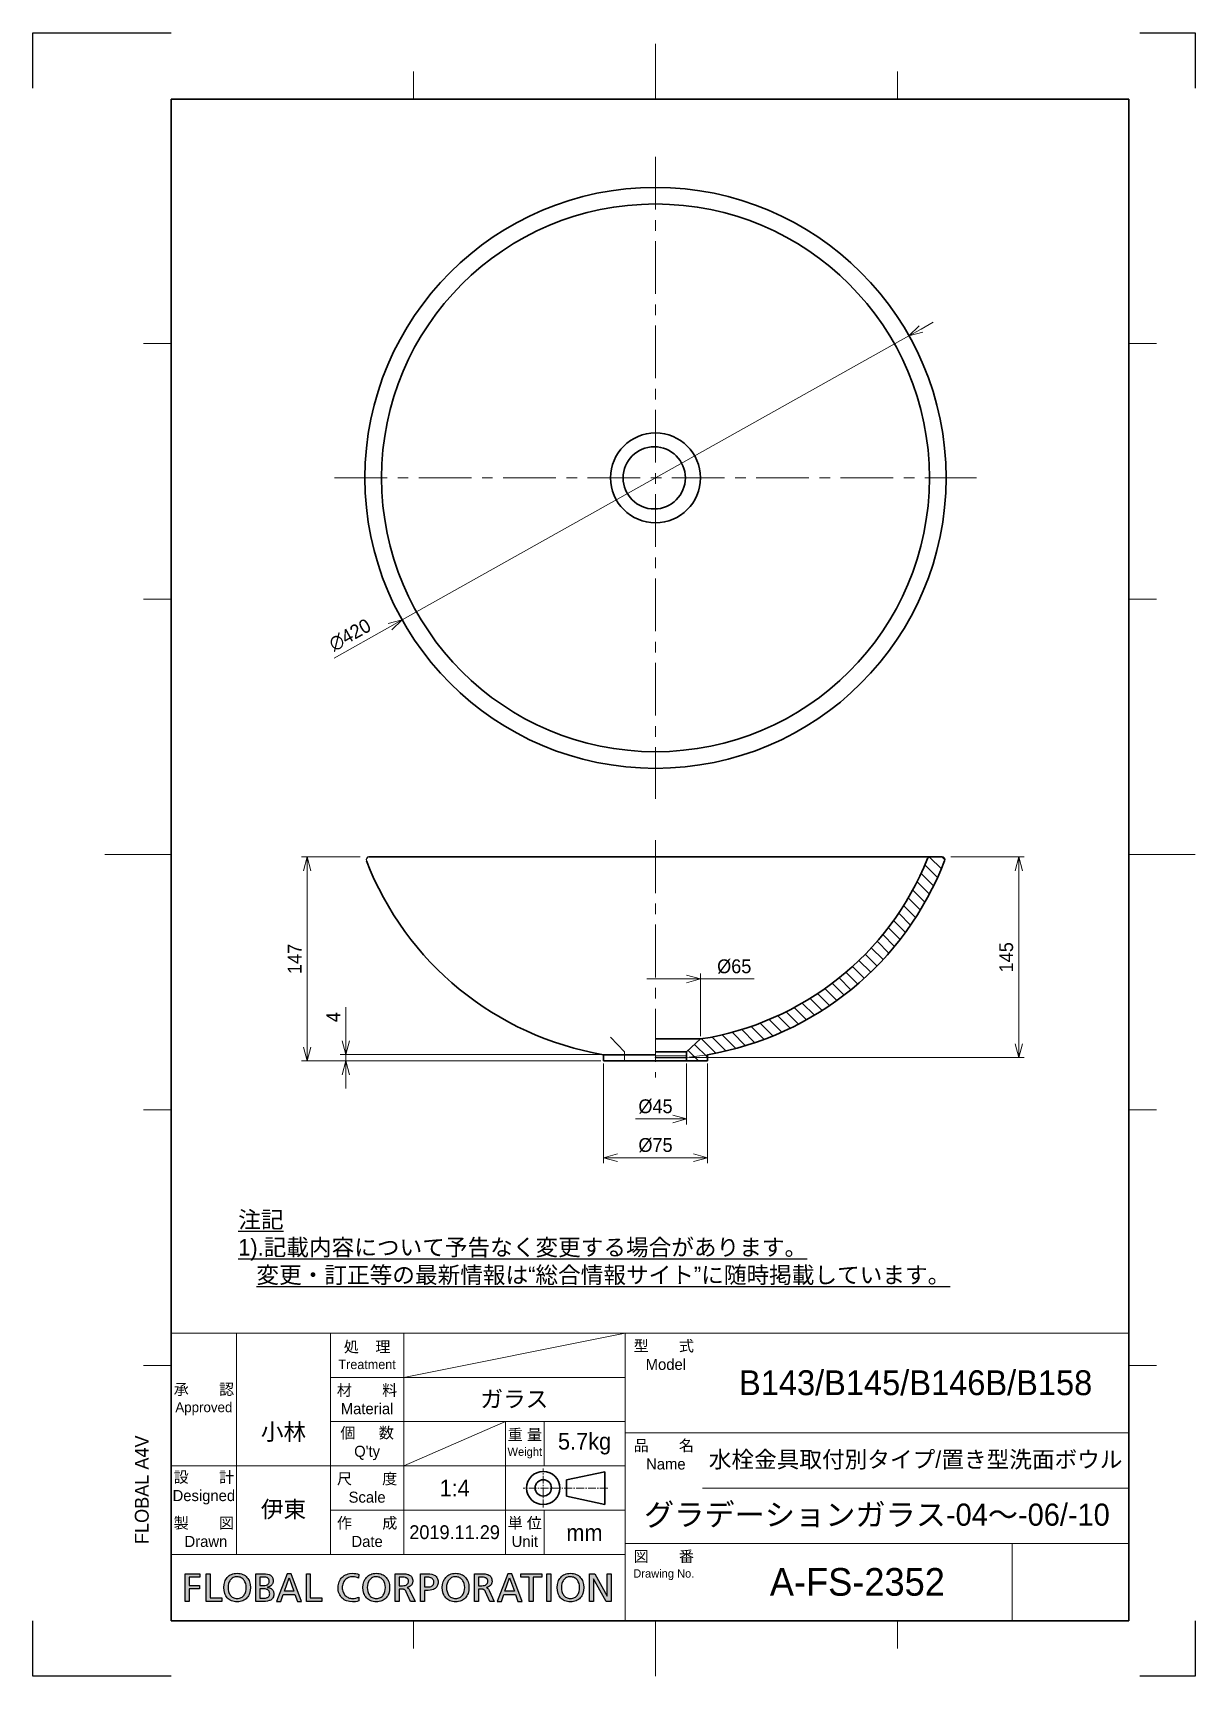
# Model space of a CAD drawing. Extents: x 0 to 840, y 0 to 1188.
import ezdxf

# ---------------------------------------------------------------- set-up
doc = ezdxf.new("R2010")
doc.units = 0
doc.header["$LTSCALE"] = 0.3
doc.linetypes.add('CENTER', pattern=[50.8, 31.75, -6.35, 6.35, -6.35])
doc.linetypes.add('CENTER2', pattern=[28.575, 19.05, -3.175, 3.175, -3.175])
doc.layers.get('0').update_dxf_attribs({"linetype": 'CONTINUOUS'})
doc.layers.get('DEFPOINTS').update_dxf_attribs({"linetype": 'CONTINUOUS'})
for name, color, linetype, lineweight in [('HATCH', 54, 'CONTINUOUS', 9), ('TEXT', 7, 'CONTINUOUS', 25), ('中心線', 4, 'CENTER', 18), ('中心線x.5', 4, 'CENTER2', 18), ('実線', 3, 'CONTINUOUS', 35), ('寸法', 2, 'CONTINUOUS', 18), ('細線', 7, 'CONTINUOUS', 18)]:
    doc.layers.add(name, color=color, linetype=linetype, lineweight=lineweight)
doc.layers.add('HOJO', color=8, linetype='CONTINUOUS', lineweight=13, plot=False)
doc.styles.add('MS Pゴシック', font='')
doc.styles.get("Standard").update_dxf_attribs({"font": 'simplex.shx', "bigfont": 'bigfont.shx'})
doc.styles.get('MS Pゴシック').set_extended_font_data('MS PGothic')
doc.dimstyles.new('MyDim S＝1：4', dxfattribs={"dimtxt": 2.5, "dimasz": 2.5, "dimexe": 1, "dimexo": 0.5, "dimgap": 1, "dimtad": 3, "dimdsep": 46, "dimtxsty": 'MS Pゴシック', "dimblk": 'OPEN30', "dimcen": 0, "dimclrd": 256, "dimclre": 256, "dimclrt": 256, "dimazin": 2, "dimtfac": 1, "dimtmove": 0, "dimatfit": 3, "dimldrblk": 'OPEN30', "dimfxl": 1, "dimlwd": 18, "dimlwe": 18, "dimarcsym": 0})

msp = doc.modelspace()

# ---------------------------------------------------------------- texts
at = {"layer": 'TEXT', "style": 'MS Pゴシック'}
msp.add_text('FLOBAL A4V', height=10, rotation=90, dxfattribs=at).set_placement((83.701, 95.495))
at = {"layer": 'TEXT'}
for s, insert, char_height, width, attachment_point in [('{\\fMS PMincho|b0|i0|c128|p18;\\L注記\\P1).記載内容について予告なく変更する場合があります。\\P   変更・訂正等の最新情報は“総合情報サイト”に随時掲載しています。}', (148.463, 309.354), 12, 533.62051, 4), ('{\\fMS UI Gothic|b0|i0|c128|p50;処    理\\P\\H0.85x;Treatment}', (241.556, 232), 8, 52.88785, 5), ('{\\fMS UI Gothic|b0|i0|c128|p2;型\u3000\u3000式\\P\\fMS UI Gothic|b0|i0|c128|p50; Model}', (456, 232), 8, 56, 5), ('{\\fMS PMincho|b0|i0|c128|p18;B143/B145/B146B/B158}', (638, 212), 18, 308, 5), ('{\\fMS UI Gothic|b0|i0|c128|p50;承\u3000\u3000認\\P\\H0.9x;Approved}', (123.58, 200), 8, 47.16, 5), ('{\\fMS UI Gothic|b0|i0|c128|p2;材\u3000\u3000料Material}', (241.556, 200), 8, 52.88785, 5), ('{\\fMS PMincho|b0|i0|c128|p18;ガラス}', (348, 200), 12, 159.1428, 5), ('{\\fMS PMincho|b0|i0|c128|p18;小林}', (181.136, 176), 12, 67.95215, 5), ("{\\fMS UI Gothic|b0|i0|c128|p2;個  \u3000数Q'ty}", (241.556, 168), 8, 52.88785, 5), ('{\\fMS UI Gothic|b0|i0|c128|p50;重 量\\P\\H0.7502x;Weight}', (355.531, 168), 7.998, 27.84, 5), ('{\\fMS PMincho|b0|i0|c128|p18;5.7kg}', (398.726, 168), 12, 58.54857, 5), ('{\\fMS UI Gothic|b0|i0|c128|p2;品\u3000\u3000名\\P\\fMS UI Gothic|b0|i0|c128|p50; Name}', (456, 160), 8, 56, 5), ('{\\fMS PMincho|b0|i0|c128|p18;水栓金具取付別タイプ/置き型洗面ボウル}', (638, 156), 12, 308, 5), ('{\\fMS UI Gothic|b0|i0|c128|p2;設\u3000\u3000計\\PDesigned}', (123.58, 136), 8, 47.16, 5), ('{\\fMS UI Gothic|b0|i0|c128|p50;尺\u3000\u3000度Scale}', (241.556, 136), 8, 52.88785, 5), ('{\\fMS PMincho|b0|i0|c128|p18;1:4}', (304.806, 136), 12, 73.61143, 5), ('{\\fMS PMincho|b0|i0|c128|p18;伊東}', (181.136, 120), 12, 67.95215, 5), ('{\\fMS PMincho|b0|i0|c128|p18;グラデーションガラス-04～-06/-10}', (610, 116), 16, 364, 5), ('{\\fMS UI Gothic|b0|i0|c128|p2;製\u3000\u3000図\\P Drawn}', (123.58, 104), 8, 47.16, 5), ('{\\fMS UI Gothic|b0|i0|c128|p2;作\u3000\u3000成Date}', (241.556, 104), 8, 52.88785, 5), ('{\\fMS PMincho|b0|i0|c128|p18;2019.11.29}', (304.806, 104), 10, 73.61143, 5), ('{\\fMS UI Gothic|b0|i0|c128|p50;単 位\\H1x;Unit}', (355.531, 104), 7.998, 27.84, 5), ('{\\fMS PMincho|b0|i0|c128|p18;mm}', (398.629, 103.715), 12, 58.7416, 5), ('{\\fMS UI Gothic|b0|i0|c128|p50;図\u3000\u3000番\\P\\H0.75x;Drawing No.}', (456, 80), 8, 56, 5), ('{\\fMS PMincho|b0|i0|c128|p18;A-FS-2352}', (595.891, 68), 20, 223.78181, 5)]:
    msp.add_mtext(s, dxfattribs=dict(at, insert=insert, char_height=char_height, width=width, attachment_point=attachment_point))

# ---------------------------------------------------------------- blocks, each defined once
blk = doc.blocks.new('FLOBAL CORPORATIOM')
at = {"layer": 'TEXT'}
h = blk.add_hatch(color=256, dxfattribs=at)
h.paths.add_polyline_path([(16.86, 1.72), (16.79, 1.86), (16.7, 1.99), (16.6, 2.1), (16.48, 2.19), (16.35, 2.27), (16.21, 2.34), (16.06, 2.39), (15.73, 2.46), (15.01, 2.5), (13.79, 2.5), (13.79, -2.5), (14.5, -2.5), (14.5, -0.28), (14.93, -0.28), (15.19, -0.29), (15.3, -0.31), (15.36, -0.32), (15.41, -0.34), (15.46, -0.37), (15.51, -0.4), (15.55, -0.44), (15.6, -0.48), (15.69, -0.61), (15.77, -0.77), (16.54, -2.5), (17.35, -2.5), (16.41, -0.51), (16.3, -0.31), (16.25, -0.24), (16.19, -0.17), (16.13, -0.12), (16.07, -0.08), (15.92, -0.01), (15.92, 0.01), (16.13, 0.06), (16.33, 0.14), (16.5, 0.25), (16.65, 0.39), (16.72, 0.46), (16.78, 0.54), (16.83, 0.63), (16.87, 0.73), (16.91, 0.82), (16.93, 0.93), (16.95, 1.03), (16.95, 1.15), (16.94, 1.36), (16.91, 1.55)])
h.paths.add_polyline_path([(14.5, 1.87), (15.19, 1.87), (15.42, 1.86), (15.62, 1.82), (15.71, 1.79), (15.8, 1.76), (15.87, 1.72), (15.94, 1.67), (16, 1.62), (16.05, 1.56), (16.09, 1.5), (16.13, 1.44), (16.16, 1.37), (16.18, 1.29), (16.19, 1.21), (16.19, 1.13), (16.19, 1.04), (16.17, 0.96), (16.15, 0.88), (16.12, 0.81), (16.08, 0.74), (16.03, 0.67), (15.97, 0.61), (15.91, 0.56), (15.83, 0.51), (15.75, 0.47), (15.57, 0.41), (15.35, 0.36), (15.11, 0.35), (14.5, 0.35)], flags=16)
h.paths.add_polyline_path([(-37.77, -0.22), (-35.91, -0.22), (-35.91, 0.41), (-37.77, 0.41), (-37.77, 1.87), (-35.83, 1.87), (-35.83, 2.5), (-38.48, 2.5), (-38.48, -2.5), (-37.77, -2.5)])
h.paths.add_polyline_path([(-34.69, -2.5), (-31.88, -2.5), (-31.88, -1.87), (-33.97, -1.87), (-33.97, 2.5), (-34.69, 2.5)])
h.paths.add_polyline_path([(-30.34, 2.28), (-30.53, 2.16), (-30.71, 2.01), (-30.88, 1.85), (-31.02, 1.67), (-31.15, 1.47), (-31.26, 1.26), (-31.35, 1.03), (-31.47, 0.54), (-31.51, 0), (-31.47, -0.55), (-31.35, -1.04), (-31.26, -1.27), (-31.15, -1.49), (-31.03, -1.68), (-30.88, -1.86), (-30.72, -2.02), (-30.54, -2.17), (-30.34, -2.29), (-30.12, -2.4), (-29.89, -2.48), (-29.65, -2.54), (-29.38, -2.57), (-29.1, -2.59), (-28.83, -2.57), (-28.56, -2.54), (-28.32, -2.48), (-28.09, -2.4), (-27.87, -2.29), (-27.67, -2.17), (-27.49, -2.02), (-27.33, -1.86), (-27.18, -1.68), (-27.06, -1.49), (-26.95, -1.27), (-26.86, -1.04), (-26.74, -0.55), (-26.7, 0), (-26.74, 0.54), (-26.86, 1.03), (-26.95, 1.26), (-27.06, 1.47), (-27.19, 1.67), (-27.33, 1.85), (-27.5, 2.01), (-27.68, 2.16), (-27.87, 2.28), (-28.09, 2.39), (-28.32, 2.47), (-28.57, 2.54), (-28.83, 2.57), (-29.1, 2.59), (-29.38, 2.57), (-29.64, 2.54), (-29.89, 2.47), (-30.12, 2.39)])
h.paths.add_polyline_path([(-29.83, 1.8), (-29.67, 1.86), (-29.49, 1.92), (-29.31, 1.95), (-29.1, 1.96), (-28.9, 1.94), (-28.72, 1.91), (-28.54, 1.86), (-28.38, 1.79), (-28.23, 1.7), (-28.1, 1.6), (-27.98, 1.49), (-27.87, 1.36), (-27.77, 1.22), (-27.69, 1.06), (-27.56, 0.73), (-27.48, 0.38), (-27.46, 0), (-27.48, -0.37), (-27.55, -0.73), (-27.67, -1.06), (-27.75, -1.21), (-27.85, -1.35), (-27.96, -1.48), (-28.08, -1.6), (-28.21, -1.7), (-28.36, -1.79), (-28.52, -1.86), (-28.7, -1.91), (-28.9, -1.94), (-29.1, -1.96), (-29.31, -1.94), (-29.51, -1.91), (-29.69, -1.86), (-29.85, -1.79), (-30, -1.7), (-30.13, -1.6), (-30.25, -1.48), (-30.36, -1.35), (-30.45, -1.21), (-30.54, -1.06), (-30.66, -0.73), (-30.73, -0.37), (-30.75, 0), (-30.73, 0.38), (-30.65, 0.74), (-30.52, 1.07), (-30.44, 1.22), (-30.34, 1.36), (-30.23, 1.49), (-30.11, 1.61), (-29.98, 1.71)], flags=16)
h.paths.add_polyline_path([(-25.71, -2.5), (-24.38, -2.5), (-24.01, -2.49), (-23.65, -2.44), (-23.33, -2.36), (-23.18, -2.31), (-23.04, -2.24), (-22.92, -2.16), (-22.81, -2.06), (-22.71, -1.95), (-22.63, -1.83), (-22.56, -1.69), (-22.51, -1.53), (-22.48, -1.36), (-22.47, -1.17), (-22.48, -1.04), (-22.5, -0.92), (-22.52, -0.8), (-22.56, -0.69), (-22.61, -0.59), (-22.66, -0.49), (-22.73, -0.41), (-22.8, -0.32), (-22.88, -0.25), (-22.97, -0.19), (-23.06, -0.13), (-23.17, -0.08), (-23.39, 0), (-23.63, 0.04), (-23.63, 0.05), (-23.41, 0.12), (-23.21, 0.21), (-23.03, 0.31), (-22.95, 0.38), (-22.88, 0.45), (-22.82, 0.52), (-22.76, 0.6), (-22.71, 0.69), (-22.68, 0.79), (-22.64, 0.89), (-22.62, 1), (-22.6, 1.24), (-22.61, 1.41), (-22.64, 1.56), (-22.68, 1.7), (-22.73, 1.83), (-22.8, 1.94), (-22.88, 2.04), (-22.98, 2.14), (-23.09, 2.22), (-23.21, 2.29), (-23.35, 2.34), (-23.65, 2.43), (-23.98, 2.48), (-24.36, 2.5), (-25.71, 2.5)])
h.paths.add_polyline_path([(-25, 1.91), (-24.24, 1.91), (-24.08, 1.9), (-23.92, 1.88), (-23.77, 1.83), (-23.69, 1.8), (-23.63, 1.76), (-23.56, 1.72), (-23.5, 1.66), (-23.45, 1.6), (-23.4, 1.53), (-23.37, 1.46), (-23.34, 1.37), (-23.32, 1.27), (-23.32, 1.17), (-23.33, 1.04), (-23.35, 0.92), (-23.38, 0.82), (-23.42, 0.73), (-23.48, 0.65), (-23.54, 0.59), (-23.62, 0.53), (-23.7, 0.49), (-23.79, 0.45), (-23.89, 0.42), (-24.11, 0.39), (-24.6, 0.37), (-25, 0.37)], flags=16)
h.paths.add_polyline_path([(-25, -0.22), (-24.53, -0.22), (-24.07, -0.25), (-23.85, -0.3), (-23.75, -0.33), (-23.65, -0.37), (-23.56, -0.42), (-23.48, -0.48), (-23.41, -0.56), (-23.35, -0.64), (-23.3, -0.73), (-23.26, -0.84), (-23.24, -0.97), (-23.23, -1.1), (-23.24, -1.22), (-23.26, -1.33), (-23.29, -1.43), (-23.33, -1.51), (-23.39, -1.59), (-23.45, -1.66), (-23.52, -1.71), (-23.6, -1.76), (-23.69, -1.8), (-23.79, -1.83), (-23.99, -1.88), (-24.46, -1.91), (-25, -1.91)], flags=16)
h.paths.add_polyline_path([(-21.97, -2.5), (-21.22, -2.5), (-20.78, -1.24), (-18.67, -1.24), (-18.23, -2.5), (-17.45, -2.5), (-19.32, 2.5), (-20.08, 2.5)])
h.paths.add_polyline_path([(-19.72, 1.78), (-18.88, -0.65), (-20.57, -0.65)], flags=16)
h.paths.add_polyline_path([(-15.89, 2.5), (-16.6, 2.5), (-16.6, -2.5), (-13.8, -2.5), (-13.8, -1.87), (-15.89, -1.87)])
h.paths.add_polyline_path([(-9.04, 2.47), (-9.29, 2.39), (-9.52, 2.29), (-9.74, 2.17), (-9.94, 2.03), (-10.13, 1.87), (-10.29, 1.69), (-10.44, 1.5), (-10.57, 1.29), (-10.68, 1.07), (-10.76, 0.83), (-10.82, 0.57), (-10.86, 0.3), (-10.87, 0.02), (-10.86, -0.27), (-10.83, -0.55), (-10.77, -0.81), (-10.69, -1.06), (-10.58, -1.29), (-10.46, -1.5), (-10.31, -1.7), (-10.15, -1.88), (-9.97, -2.04), (-9.77, -2.18), (-9.55, -2.3), (-9.32, -2.4), (-9.07, -2.48), (-8.81, -2.54), (-8.24, -2.59), (-7.7, -2.56), (-7.4, -2.5), (-7.1, -2.41), (-7.14, -1.71), (-7.25, -1.77), (-7.37, -1.81), (-7.65, -1.89), (-7.95, -1.94), (-8.23, -1.96), (-8.42, -1.95), (-8.61, -1.92), (-8.79, -1.88), (-8.96, -1.82), (-9.13, -1.74), (-9.28, -1.65), (-9.43, -1.54), (-9.56, -1.42), (-9.68, -1.28), (-9.79, -1.14), (-9.89, -0.97), (-9.97, -0.8), (-10.03, -0.62), (-10.08, -0.42), (-10.11, -0.22), (-10.12, 0), (-10.11, 0.21), (-10.08, 0.41), (-10.04, 0.6), (-9.98, 0.78), (-9.9, 0.95), (-9.81, 1.11), (-9.71, 1.26), (-9.59, 1.4), (-9.46, 1.52), (-9.31, 1.63), (-9.15, 1.73), (-8.98, 1.81), (-8.8, 1.87), (-8.61, 1.92), (-8.41, 1.95), (-8.2, 1.96, -0.133027), (-7.16, 1.68), (-7.11, 2.37, 0.10488), (-8.23, 2.59), (-8.78, 2.53)])
h.paths.add_polyline_path([(-5.39, 2.16), (-5.57, 2.01), (-5.73, 1.85), (-5.88, 1.67), (-6.01, 1.47), (-6.11, 1.26), (-6.2, 1.03), (-6.33, 0.54), (-6.37, 0), (-6.33, -0.55), (-6.2, -1.04), (-6.12, -1.27), (-6.01, -1.49), (-5.88, -1.68), (-5.74, -1.86), (-5.57, -2.02), (-5.39, -2.17), (-5.19, -2.29), (-4.98, -2.4), (-4.75, -2.48), (-4.5, -2.54), (-4.24, -2.57), (-3.96, -2.59), (-3.68, -2.57), (-3.42, -2.54), (-3.17, -2.48), (-2.94, -2.4), (-2.73, -2.29), (-2.53, -2.17), (-2.35, -2.02), (-2.18, -1.86), (-2.04, -1.68), (-1.91, -1.49), (-1.8, -1.27), (-1.71, -1.04), (-1.59, -0.55), (-1.55, 0), (-1.59, 0.54), (-1.71, 1.03), (-1.8, 1.26), (-1.91, 1.47), (-2.04, 1.67), (-2.19, 1.85), (-2.35, 2.01), (-2.53, 2.16), (-2.73, 2.28), (-2.94, 2.39), (-3.17, 2.47), (-3.42, 2.54), (-3.68, 2.57), (-3.96, 2.59), (-4.24, 2.57), (-4.5, 2.54), (-4.75, 2.47), (-4.98, 2.39), (-5.19, 2.28)])
h.paths.add_polyline_path([(-4.83, 1.71), (-4.68, 1.8), (-4.52, 1.86), (-4.35, 1.92), (-4.16, 1.95), (-3.96, 1.96), (-3.76, 1.94), (-3.57, 1.91), (-3.4, 1.86), (-3.24, 1.79), (-3.09, 1.7), (-2.95, 1.6), (-2.83, 1.49), (-2.72, 1.36), (-2.63, 1.22), (-2.54, 1.06), (-2.41, 0.73), (-2.34, 0.38), (-2.31, 0), (-2.34, -0.37), (-2.41, -0.73), (-2.53, -1.06), (-2.61, -1.21), (-2.7, -1.35), (-2.81, -1.48), (-2.93, -1.6), (-3.07, -1.7), (-3.22, -1.79), (-3.38, -1.86), (-3.56, -1.91), (-3.75, -1.94), (-3.96, -1.96), (-4.17, -1.94), (-4.36, -1.91), (-4.54, -1.86), (-4.7, -1.79), (-4.85, -1.7), (-4.99, -1.6), (-5.11, -1.48), (-5.22, -1.35), (-5.31, -1.21), (-5.39, -1.06), (-5.51, -0.73), (-5.58, -0.37), (-5.61, 0), (-5.58, 0.38), (-5.5, 0.74), (-5.38, 1.07), (-5.29, 1.22), (-5.2, 1.36), (-5.09, 1.49), (-4.97, 1.61)], flags=16)
h.paths.add_polyline_path([(-0.54, -2.5), (0.17, -2.5), (0.17, -0.28), (0.6, -0.28), (0.86, -0.29), (0.98, -0.31), (1.03, -0.32), (1.08, -0.34), (1.13, -0.37), (1.18, -0.4), (1.23, -0.44), (1.27, -0.48), (1.36, -0.61), (1.44, -0.77), (2.21, -2.5), (3.03, -2.5), (2.08, -0.51), (1.97, -0.31), (1.92, -0.24), (1.86, -0.17), (1.81, -0.12), (1.74, -0.08), (1.59, -0.01), (1.59, 0.01), (1.8, 0.06), (2, 0.14), (2.17, 0.25), (2.33, 0.39), (2.39, 0.46), (2.45, 0.54), (2.5, 0.63), (2.54, 0.73), (2.58, 0.82), (2.6, 0.93), (2.62, 1.03), (2.62, 1.15), (2.61, 1.36), (2.58, 1.55), (2.53, 1.72), (2.46, 1.86), (2.37, 1.99), (2.27, 2.1), (2.15, 2.19), (2.02, 2.27), (1.88, 2.34), (1.73, 2.39), (1.4, 2.46), (0.68, 2.5), (-0.54, 2.5)])
h.paths.add_polyline_path([(0.17, 1.87), (0.86, 1.87), (1.09, 1.86), (1.3, 1.82), (1.39, 1.79), (1.47, 1.76), (1.54, 1.72), (1.61, 1.67), (1.67, 1.62), (1.72, 1.56), (1.76, 1.5), (1.8, 1.44), (1.83, 1.37), (1.85, 1.29), (1.86, 1.21), (1.86, 1.13), (1.86, 1.04), (1.85, 0.96), (1.82, 0.88), (1.79, 0.81), (1.75, 0.74), (1.7, 0.67), (1.64, 0.61), (1.58, 0.56), (1.51, 0.51), (1.42, 0.47), (1.24, 0.41), (1.02, 0.36), (0.78, 0.35), (0.17, 0.35)], flags=16)
h.paths.add_polyline_path([(4.01, -2.5), (4.73, -2.5), (4.73, -0.5), (5.43, -0.5), (5.77, -0.48), (6.09, -0.42), (6.39, -0.32), (6.53, -0.25), (6.66, -0.17), (6.77, -0.07), (6.88, 0.04), (6.97, 0.16), (7.05, 0.3), (7.12, 0.45), (7.16, 0.62), (7.19, 0.8), (7.2, 1), (7.19, 1.21), (7.16, 1.39), (7.12, 1.56), (7.05, 1.72), (6.97, 1.85), (6.88, 1.98), (6.77, 2.08), (6.65, 2.18), (6.51, 2.26), (6.37, 2.33), (6.05, 2.43), (5.7, 2.48), (5.32, 2.5), (4.01, 2.5)])
h.paths.add_polyline_path([(4.73, 1.87), (5.34, 1.87), (5.51, 1.86), (5.7, 1.82), (5.88, 1.76), (6.06, 1.68), (6.14, 1.62), (6.21, 1.56), (6.28, 1.49), (6.33, 1.41), (6.38, 1.32), (6.41, 1.23), (6.43, 1.12), (6.44, 1.01), (6.44, 0.89), (6.42, 0.78), (6.39, 0.68), (6.35, 0.59), (6.3, 0.51), (6.24, 0.44), (6.18, 0.38), (6.11, 0.32), (6.03, 0.27), (5.95, 0.23), (5.78, 0.17), (5.61, 0.14), (5.44, 0.13), (4.73, 0.13)], flags=16)
h.paths.add_polyline_path([(8.94, 2.16), (8.76, 2.01), (8.59, 1.85), (8.45, 1.67), (8.32, 1.47), (8.21, 1.26), (8.12, 1.03), (8, 0.54), (7.96, 0), (8, -0.55), (8.12, -1.04), (8.21, -1.27), (8.32, -1.49), (8.45, -1.68), (8.59, -1.86), (8.76, -2.02), (8.94, -2.17), (9.13, -2.29), (9.35, -2.4), (9.58, -2.48), (9.83, -2.54), (10.09, -2.57), (10.37, -2.59), (10.65, -2.57), (10.91, -2.54), (11.16, -2.48), (11.39, -2.4), (11.6, -2.29), (11.8, -2.17), (11.98, -2.02), (12.14, -1.86), (12.29, -1.68), (12.42, -1.49), (12.52, -1.27), (12.61, -1.04), (12.73, -0.55), (12.77, 0), (12.73, 0.54), (12.61, 1.03), (12.52, 1.26), (12.41, 1.47), (12.29, 1.67), (12.14, 1.85), (11.98, 2.01), (11.8, 2.16), (11.6, 2.28), (11.38, 2.39), (11.15, 2.47), (10.91, 2.54), (10.65, 2.57), (10.37, 2.59), (10.09, 2.57), (9.83, 2.54), (9.58, 2.47), (9.35, 2.39), (9.14, 2.28)])
h.paths.add_polyline_path([(9.36, 1.61), (9.5, 1.71), (9.65, 1.8), (9.81, 1.86), (9.98, 1.92), (10.17, 1.95), (10.37, 1.96), (10.57, 1.94), (10.76, 1.91), (10.93, 1.86), (11.09, 1.79), (11.24, 1.7), (11.37, 1.6), (11.5, 1.49), (11.61, 1.36), (11.7, 1.22), (11.79, 1.06), (11.91, 0.73), (11.99, 0.38), (12.02, 0), (11.99, -0.37), (11.92, -0.73), (11.8, -1.06), (11.72, -1.21), (11.62, -1.35), (11.52, -1.48), (11.4, -1.6), (11.26, -1.7), (11.11, -1.79), (10.95, -1.86), (10.77, -1.91), (10.58, -1.94), (10.37, -1.96), (10.16, -1.94), (9.97, -1.91), (9.79, -1.86), (9.62, -1.79), (9.47, -1.7), (9.34, -1.6), (9.22, -1.48), (9.11, -1.35), (9.02, -1.21), (8.94, -1.06), (8.82, -0.73), (8.74, -0.37), (8.72, 0), (8.75, 0.38), (8.82, 0.74), (8.95, 1.07), (9.03, 1.22), (9.13, 1.36), (9.24, 1.49)], flags=16)
h.paths.add_polyline_path([(17.88, -2.5), (18.63, -2.5), (19.07, -1.24), (21.18, -1.24), (21.62, -2.5), (22.4, -2.5), (20.53, 2.5), (19.78, 2.5)])
h.paths.add_polyline_path([(20.13, 1.78), (20.98, -0.65), (19.28, -0.65)], flags=16)
h.paths.add_polyline_path([(23.68, 1.87), (23.68, -2.5), (24.4, -2.5), (24.4, 1.87), (25.95, 1.87), (25.95, 2.5), (22.13, 2.5), (22.13, 1.87)])
h.paths.add_polyline_path([(27.56, 2.5), (26.85, 2.5), (26.85, -2.5), (27.56, -2.5)])
h.paths.add_polyline_path([(32.55, 2.16), (32.35, 2.28), (32.14, 2.39), (31.91, 2.47), (31.66, 2.54), (31.4, 2.57), (31.12, 2.59), (30.84, 2.57), (30.58, 2.54), (30.33, 2.47), (30.1, 2.39), (29.89, 2.28), (29.69, 2.16), (29.51, 2.01), (29.35, 1.85), (29.2, 1.67), (29.07, 1.47), (28.97, 1.26), (28.88, 1.03), (28.75, 0.54), (28.71, 0), (28.75, -0.55), (28.88, -1.04), (28.96, -1.27), (29.07, -1.49), (29.2, -1.68), (29.34, -1.86), (29.51, -2.02), (29.69, -2.17), (29.89, -2.29), (30.1, -2.4), (30.33, -2.48), (30.58, -2.54), (30.84, -2.57), (31.12, -2.59), (31.4, -2.57), (31.66, -2.54), (31.91, -2.48), (32.14, -2.4), (32.35, -2.29), (32.55, -2.17), (32.73, -2.02), (32.9, -1.86), (33.04, -1.68), (33.17, -1.49), (33.28, -1.27), (33.37, -1.04), (33.49, -0.55), (33.53, 0), (33.49, 0.54), (33.36, 1.03), (33.27, 1.26), (33.17, 1.47), (33.04, 1.67), (32.89, 1.85), (32.73, 2.01)])
h.paths.add_polyline_path([(32.13, 1.6), (32.25, 1.49), (32.36, 1.36), (32.45, 1.22), (32.54, 1.06), (32.67, 0.73), (32.74, 0.38), (32.77, 0), (32.74, -0.37), (32.67, -0.73), (32.55, -1.06), (32.47, -1.21), (32.38, -1.35), (32.27, -1.48), (32.15, -1.6), (32.01, -1.7), (31.86, -1.79), (31.7, -1.86), (31.52, -1.91), (31.33, -1.94), (31.12, -1.96), (30.91, -1.94), (30.72, -1.91), (30.54, -1.86), (30.38, -1.79), (30.23, -1.7), (30.09, -1.6), (29.97, -1.48), (29.86, -1.35), (29.77, -1.21), (29.69, -1.06), (29.57, -0.73), (29.5, -0.37), (29.47, 0), (29.5, 0.38), (29.58, 0.74), (29.7, 1.07), (29.79, 1.22), (29.88, 1.36), (29.99, 1.49), (30.11, 1.61), (30.25, 1.71), (30.4, 1.8), (30.56, 1.86), (30.73, 1.92), (30.92, 1.95), (31.12, 1.96), (31.32, 1.94), (31.51, 1.91), (31.68, 1.86), (31.84, 1.79), (31.99, 1.7)], flags=16)
h.paths.add_polyline_path([(34.57, 2.5), (34.57, -2.5), (35.29, -2.5), (35.29, 1.61), (35.3, 1.61), (37.57, -2.5), (38.48, -2.5), (38.48, 2.5), (37.77, 2.5), (37.77, -1.53), (37.75, -1.53), (35.55, 2.5)])
for points in [[(-38.48, 2.5), (-35.83, 2.5), (-35.83, 1.87), (-37.77, 1.87), (-37.77, 0.41), (-35.91, 0.41), (-35.91, -0.22), (-37.77, -0.22), (-37.77, -2.5), (-38.48, -2.5), (-38.48, 2.5)], [(-34.69, 2.5), (-33.97, 2.5), (-33.97, -1.87), (-31.88, -1.87), (-31.88, -2.5), (-34.69, -2.5), (-34.69, 2.5)], [(-29.1, 2.59), (-28.83, 2.57), (-28.57, 2.54), (-28.32, 2.47), (-28.09, 2.39), (-27.87, 2.28), (-27.68, 2.16), (-27.5, 2.01), (-27.33, 1.85), (-27.19, 1.67), (-27.06, 1.47), (-26.95, 1.26), (-26.86, 1.03), (-26.74, 0.54), (-26.7, 0), (-26.74, -0.55), (-26.86, -1.04), (-26.95, -1.27), (-27.06, -1.49), (-27.18, -1.68), (-27.33, -1.86), (-27.49, -2.02), (-27.67, -2.17), (-27.87, -2.29), (-28.09, -2.4), (-28.32, -2.48), (-28.56, -2.54), (-28.83, -2.57), (-29.1, -2.59), (-29.38, -2.57), (-29.65, -2.54), (-29.89, -2.48), (-30.12, -2.4), (-30.34, -2.29), (-30.54, -2.17), (-30.72, -2.02), (-30.88, -1.86), (-31.03, -1.68), (-31.15, -1.49), (-31.26, -1.27), (-31.35, -1.04), (-31.47, -0.55), (-31.51, 0), (-31.47, 0.54), (-31.35, 1.03), (-31.26, 1.26), (-31.15, 1.47), (-31.02, 1.67), (-30.88, 1.85), (-30.71, 2.01), (-30.53, 2.16), (-30.34, 2.28), (-30.12, 2.39), (-29.89, 2.47), (-29.64, 2.54), (-29.38, 2.57), (-29.1, 2.59)], [(-29.1, -1.96), (-28.9, -1.94), (-28.7, -1.91), (-28.52, -1.86), (-28.36, -1.79), (-28.21, -1.7), (-28.08, -1.6), (-27.96, -1.48), (-27.85, -1.35), (-27.75, -1.21), (-27.67, -1.06), (-27.55, -0.73), (-27.48, -0.37), (-27.46, 0), (-27.48, 0.38), (-27.56, 0.73), (-27.69, 1.06), (-27.77, 1.22), (-27.87, 1.36), (-27.98, 1.49), (-28.1, 1.6), (-28.23, 1.7), (-28.38, 1.79), (-28.54, 1.86), (-28.72, 1.91), (-28.9, 1.94), (-29.1, 1.96), (-29.31, 1.95), (-29.49, 1.92), (-29.67, 1.86), (-29.83, 1.8), (-29.98, 1.71), (-30.11, 1.61), (-30.23, 1.49), (-30.34, 1.36), (-30.44, 1.22), (-30.52, 1.07), (-30.65, 0.74), (-30.73, 0.38), (-30.75, 0), (-30.73, -0.37), (-30.66, -0.73), (-30.54, -1.06), (-30.45, -1.21), (-30.36, -1.35), (-30.25, -1.48), (-30.13, -1.6), (-30, -1.7), (-29.85, -1.79), (-29.69, -1.86), (-29.51, -1.91), (-29.31, -1.94), (-29.1, -1.96)], [(-25.71, 2.5), (-24.36, 2.5), (-23.98, 2.48), (-23.65, 2.43), (-23.35, 2.34), (-23.21, 2.29), (-23.09, 2.22), (-22.98, 2.14), (-22.88, 2.04), (-22.8, 1.94), (-22.73, 1.83), (-22.68, 1.7), (-22.64, 1.56), (-22.61, 1.41), (-22.6, 1.24), (-22.62, 1), (-22.64, 0.89), (-22.68, 0.79), (-22.71, 0.69), (-22.76, 0.6), (-22.82, 0.52), (-22.88, 0.45), (-22.95, 0.38), (-23.03, 0.31), (-23.21, 0.21), (-23.41, 0.12), (-23.63, 0.05), (-23.63, 0.04), (-23.39, 0), (-23.17, -0.08), (-23.06, -0.13), (-22.97, -0.19), (-22.88, -0.25), (-22.8, -0.32), (-22.73, -0.41), (-22.66, -0.49), (-22.61, -0.59), (-22.56, -0.69), (-22.52, -0.8), (-22.5, -0.92), (-22.48, -1.04), (-22.47, -1.17), (-22.48, -1.36), (-22.51, -1.53), (-22.56, -1.69), (-22.63, -1.83), (-22.71, -1.95), (-22.81, -2.06), (-22.92, -2.16), (-23.04, -2.24), (-23.18, -2.31), (-23.33, -2.36), (-23.65, -2.44), (-24.01, -2.49), (-24.38, -2.5), (-25.71, -2.5), (-25.71, 2.5)], [(-25, 0.37), (-24.6, 0.37), (-24.11, 0.39), (-23.89, 0.42), (-23.79, 0.45), (-23.7, 0.49), (-23.62, 0.53), (-23.54, 0.59), (-23.48, 0.65), (-23.42, 0.73), (-23.38, 0.82), (-23.35, 0.92), (-23.33, 1.04), (-23.32, 1.17), (-23.32, 1.27), (-23.34, 1.37), (-23.37, 1.46), (-23.4, 1.53), (-23.45, 1.6), (-23.5, 1.66), (-23.56, 1.72), (-23.63, 1.76), (-23.69, 1.8), (-23.77, 1.83), (-23.92, 1.88), (-24.08, 1.9), (-24.24, 1.91), (-25, 1.91), (-25, 0.37)], [(-18.23, -2.5), (-17.45, -2.5), (-19.32, 2.5), (-20.08, 2.5), (-21.97, -2.5), (-21.22, -2.5), (-20.78, -1.24), (-18.67, -1.24), (-18.23, -2.5)], [(-20.57, -0.65), (-19.72, 1.78), (-18.88, -0.65), (-20.57, -0.65)], [(-16.6, 2.5), (-15.89, 2.5), (-15.89, -1.87), (-13.8, -1.87), (-13.8, -2.5), (-16.6, -2.5), (-16.6, 2.5)], [(-3.96, 2.59), (-3.68, 2.57), (-3.42, 2.54), (-3.17, 2.47), (-2.94, 2.39), (-2.73, 2.28), (-2.53, 2.16), (-2.35, 2.01), (-2.19, 1.85), (-2.04, 1.67), (-1.91, 1.47), (-1.8, 1.26), (-1.71, 1.03), (-1.59, 0.54), (-1.55, 0), (-1.59, -0.55), (-1.71, -1.04), (-1.8, -1.27), (-1.91, -1.49), (-2.04, -1.68), (-2.18, -1.86), (-2.35, -2.02), (-2.53, -2.17), (-2.73, -2.29), (-2.94, -2.4), (-3.17, -2.48), (-3.42, -2.54), (-3.68, -2.57), (-3.96, -2.59), (-4.24, -2.57), (-4.5, -2.54), (-4.75, -2.48), (-4.98, -2.4), (-5.19, -2.29), (-5.39, -2.17), (-5.57, -2.02), (-5.74, -1.86), (-5.88, -1.68), (-6.01, -1.49), (-6.12, -1.27), (-6.2, -1.04), (-6.33, -0.55), (-6.37, 0), (-6.33, 0.54), (-6.2, 1.03), (-6.11, 1.26), (-6.01, 1.47), (-5.88, 1.67), (-5.73, 1.85), (-5.57, 2.01), (-5.39, 2.16), (-5.19, 2.28), (-4.98, 2.39), (-4.75, 2.47), (-4.5, 2.54), (-4.24, 2.57), (-3.96, 2.59)], [(-3.96, -1.96), (-3.75, -1.94), (-3.56, -1.91), (-3.38, -1.86), (-3.22, -1.79), (-3.07, -1.7), (-2.93, -1.6), (-2.81, -1.48), (-2.7, -1.35), (-2.61, -1.21), (-2.53, -1.06), (-2.41, -0.73), (-2.34, -0.37), (-2.31, 0), (-2.34, 0.38), (-2.41, 0.73), (-2.54, 1.06), (-2.63, 1.22), (-2.72, 1.36), (-2.83, 1.49), (-2.95, 1.6), (-3.09, 1.7), (-3.24, 1.79), (-3.4, 1.86), (-3.57, 1.91), (-3.76, 1.94), (-3.96, 1.96), (-4.16, 1.95), (-4.35, 1.92), (-4.52, 1.86), (-4.68, 1.8), (-4.83, 1.71), (-4.97, 1.61), (-5.09, 1.49), (-5.2, 1.36), (-5.29, 1.22), (-5.38, 1.07), (-5.5, 0.74), (-5.58, 0.38), (-5.61, 0), (-5.58, -0.37), (-5.51, -0.73), (-5.39, -1.06), (-5.31, -1.21), (-5.22, -1.35), (-5.11, -1.48), (-4.99, -1.6), (-4.85, -1.7), (-4.7, -1.79), (-4.54, -1.86), (-4.36, -1.91), (-4.17, -1.94), (-3.96, -1.96)], [(-0.54, 2.5), (0.68, 2.5), (1.4, 2.46), (1.73, 2.39), (1.88, 2.34), (2.02, 2.27), (2.15, 2.19), (2.27, 2.1), (2.37, 1.99), (2.46, 1.86), (2.53, 1.72), (2.58, 1.55), (2.61, 1.36), (2.62, 1.15), (2.62, 1.03), (2.6, 0.93), (2.58, 0.82), (2.54, 0.73), (2.5, 0.63), (2.45, 0.54), (2.39, 0.46), (2.33, 0.39), (2.17, 0.25), (2, 0.14), (1.8, 0.06), (1.59, 0.01), (1.59, -0.01), (1.74, -0.08), (1.81, -0.12), (1.86, -0.17), (1.92, -0.24), (1.97, -0.31), (2.08, -0.51), (3.03, -2.5), (2.21, -2.5), (1.44, -0.77), (1.36, -0.61), (1.27, -0.48), (1.23, -0.44), (1.18, -0.4), (1.13, -0.37), (1.08, -0.34), (1.03, -0.32), (0.98, -0.31), (0.86, -0.29), (0.6, -0.28), (0.17, -0.28), (0.17, -2.5), (-0.54, -2.5), (-0.54, 2.5)], [(0.17, 0.35), (0.78, 0.35), (1.02, 0.36), (1.24, 0.41), (1.42, 0.47), (1.51, 0.51), (1.58, 0.56), (1.64, 0.61), (1.7, 0.67), (1.75, 0.74), (1.79, 0.81), (1.82, 0.88), (1.85, 0.96), (1.86, 1.04), (1.86, 1.13), (1.86, 1.21), (1.85, 1.29), (1.83, 1.37), (1.8, 1.44), (1.76, 1.5), (1.72, 1.56), (1.67, 1.62), (1.61, 1.67), (1.54, 1.72), (1.47, 1.76), (1.39, 1.79), (1.3, 1.82), (1.09, 1.86), (0.86, 1.87), (0.17, 1.87), (0.17, 0.35)], [(4.01, 2.5), (5.32, 2.5), (5.7, 2.48), (6.05, 2.43), (6.37, 2.33), (6.51, 2.26), (6.65, 2.18), (6.77, 2.08), (6.88, 1.98), (6.97, 1.85), (7.05, 1.72), (7.12, 1.56), (7.16, 1.39), (7.19, 1.21), (7.2, 1), (7.19, 0.8), (7.16, 0.62), (7.12, 0.45), (7.05, 0.3), (6.97, 0.16), (6.88, 0.04), (6.77, -0.07), (6.66, -0.17), (6.53, -0.25), (6.39, -0.32), (6.09, -0.42), (5.77, -0.48), (5.43, -0.5), (4.73, -0.5), (4.73, -2.5), (4.01, -2.5), (4.01, 2.5)], [(4.73, 0.13), (5.44, 0.13), (5.61, 0.14), (5.78, 0.17), (5.95, 0.23), (6.03, 0.27), (6.11, 0.32), (6.18, 0.38), (6.24, 0.44), (6.3, 0.51), (6.35, 0.59), (6.39, 0.68), (6.42, 0.78), (6.44, 0.89), (6.44, 1.01), (6.43, 1.12), (6.41, 1.23), (6.38, 1.32), (6.33, 1.41), (6.28, 1.49), (6.21, 1.56), (6.14, 1.62), (6.06, 1.68), (5.88, 1.76), (5.7, 1.82), (5.51, 1.86), (5.34, 1.87), (4.73, 1.87), (4.73, 0.13)], [(10.37, 2.59), (10.65, 2.57), (10.91, 2.54), (11.15, 2.47), (11.38, 2.39), (11.6, 2.28), (11.8, 2.16), (11.98, 2.01), (12.14, 1.85), (12.29, 1.67), (12.41, 1.47), (12.52, 1.26), (12.61, 1.03), (12.73, 0.54), (12.77, 0), (12.73, -0.55), (12.61, -1.04), (12.52, -1.27), (12.42, -1.49), (12.29, -1.68), (12.14, -1.86), (11.98, -2.02), (11.8, -2.17), (11.6, -2.29), (11.39, -2.4), (11.16, -2.48), (10.91, -2.54), (10.65, -2.57), (10.37, -2.59), (10.09, -2.57), (9.83, -2.54), (9.58, -2.48), (9.35, -2.4), (9.13, -2.29), (8.94, -2.17), (8.76, -2.02), (8.59, -1.86), (8.45, -1.68), (8.32, -1.49), (8.21, -1.27), (8.12, -1.04), (8, -0.55), (7.96, 0), (8, 0.54), (8.12, 1.03), (8.21, 1.26), (8.32, 1.47), (8.45, 1.67), (8.59, 1.85), (8.76, 2.01), (8.94, 2.16), (9.14, 2.28), (9.35, 2.39), (9.58, 2.47), (9.83, 2.54), (10.09, 2.57), (10.37, 2.59)], [(10.37, -1.96), (10.58, -1.94), (10.77, -1.91), (10.95, -1.86), (11.11, -1.79), (11.26, -1.7), (11.4, -1.6), (11.52, -1.48), (11.62, -1.35), (11.72, -1.21), (11.8, -1.06), (11.92, -0.73), (11.99, -0.37), (12.02, 0), (11.99, 0.38), (11.91, 0.73), (11.79, 1.06), (11.7, 1.22), (11.61, 1.36), (11.5, 1.49), (11.37, 1.6), (11.24, 1.7), (11.09, 1.79), (10.93, 1.86), (10.76, 1.91), (10.57, 1.94), (10.37, 1.96), (10.17, 1.95), (9.98, 1.92), (9.81, 1.86), (9.65, 1.8), (9.5, 1.71), (9.36, 1.61), (9.24, 1.49), (9.13, 1.36), (9.03, 1.22), (8.95, 1.07), (8.82, 0.74), (8.75, 0.38), (8.72, 0), (8.74, -0.37), (8.82, -0.73), (8.94, -1.06), (9.02, -1.21), (9.11, -1.35), (9.22, -1.48), (9.34, -1.6), (9.47, -1.7), (9.62, -1.79), (9.79, -1.86), (9.97, -1.91), (10.16, -1.94), (10.37, -1.96)], [(13.79, 2.5), (15.01, 2.5), (15.73, 2.46), (16.06, 2.39), (16.21, 2.34), (16.35, 2.27), (16.48, 2.19), (16.6, 2.1), (16.7, 1.99), (16.79, 1.86), (16.86, 1.72), (16.91, 1.55), (16.94, 1.36), (16.95, 1.15), (16.95, 1.03), (16.93, 0.93), (16.91, 0.82), (16.87, 0.73), (16.83, 0.63), (16.78, 0.54), (16.72, 0.46), (16.65, 0.39), (16.5, 0.25), (16.33, 0.14), (16.13, 0.06), (15.92, 0.01), (15.92, -0.01), (16.07, -0.08), (16.13, -0.12), (16.19, -0.17), (16.25, -0.24), (16.3, -0.31), (16.41, -0.51), (17.35, -2.5), (16.54, -2.5), (15.77, -0.77), (15.69, -0.61), (15.6, -0.48), (15.55, -0.44), (15.51, -0.4), (15.46, -0.37), (15.41, -0.34), (15.36, -0.32), (15.3, -0.31), (15.19, -0.29), (14.93, -0.28), (14.5, -0.28), (14.5, -2.5), (13.79, -2.5), (13.79, 2.5)], [(14.5, 0.35), (15.11, 0.35), (15.35, 0.36), (15.57, 0.41), (15.75, 0.47), (15.83, 0.51), (15.91, 0.56), (15.97, 0.61), (16.03, 0.67), (16.08, 0.74), (16.12, 0.81), (16.15, 0.88), (16.17, 0.96), (16.19, 1.04), (16.19, 1.13), (16.19, 1.21), (16.18, 1.29), (16.16, 1.37), (16.13, 1.44), (16.09, 1.5), (16.05, 1.56), (16, 1.62), (15.94, 1.67), (15.87, 1.72), (15.8, 1.76), (15.71, 1.79), (15.62, 1.82), (15.42, 1.86), (15.19, 1.87), (14.5, 1.87), (14.5, 0.35)], [(21.62, -2.5), (22.4, -2.5), (20.53, 2.5), (19.78, 2.5), (17.88, -2.5), (18.63, -2.5), (19.07, -1.24), (21.18, -1.24), (21.62, -2.5)], [(19.28, -0.65), (20.13, 1.78), (20.98, -0.65), (19.28, -0.65)], [(23.68, 1.87), (22.13, 1.87), (22.13, 2.5), (25.95, 2.5), (25.95, 1.87), (24.4, 1.87), (24.4, -2.5), (23.68, -2.5), (23.68, 1.87)], [(26.85, 2.5), (27.56, 2.5), (27.56, -2.5), (26.85, -2.5), (26.85, 2.5)], [(31.12, 2.59), (31.4, 2.57), (31.66, 2.54), (31.91, 2.47), (32.14, 2.39), (32.35, 2.28), (32.55, 2.16), (32.73, 2.01), (32.89, 1.85), (33.04, 1.67), (33.17, 1.47), (33.27, 1.26), (33.36, 1.03), (33.49, 0.54), (33.53, 0), (33.49, -0.55), (33.37, -1.04), (33.28, -1.27), (33.17, -1.49), (33.04, -1.68), (32.9, -1.86), (32.73, -2.02), (32.55, -2.17), (32.35, -2.29), (32.14, -2.4), (31.91, -2.48), (31.66, -2.54), (31.4, -2.57), (31.12, -2.59), (30.84, -2.57), (30.58, -2.54), (30.33, -2.48), (30.1, -2.4), (29.89, -2.29), (29.69, -2.17), (29.51, -2.02), (29.34, -1.86), (29.2, -1.68), (29.07, -1.49), (28.96, -1.27), (28.88, -1.04), (28.75, -0.55), (28.71, 0), (28.75, 0.54), (28.88, 1.03), (28.97, 1.26), (29.07, 1.47), (29.2, 1.67), (29.35, 1.85), (29.51, 2.01), (29.69, 2.16), (29.89, 2.28), (30.1, 2.39), (30.33, 2.47), (30.58, 2.54), (30.84, 2.57), (31.12, 2.59)], [(31.12, -1.96), (31.33, -1.94), (31.52, -1.91), (31.7, -1.86), (31.86, -1.79), (32.01, -1.7), (32.15, -1.6), (32.27, -1.48), (32.38, -1.35), (32.47, -1.21), (32.55, -1.06), (32.67, -0.73), (32.74, -0.37), (32.77, 0), (32.74, 0.38), (32.67, 0.73), (32.54, 1.06), (32.45, 1.22), (32.36, 1.36), (32.25, 1.49), (32.13, 1.6), (31.99, 1.7), (31.84, 1.79), (31.68, 1.86), (31.51, 1.91), (31.32, 1.94), (31.12, 1.96), (30.92, 1.95), (30.73, 1.92), (30.56, 1.86), (30.4, 1.8), (30.25, 1.71), (30.11, 1.61), (29.99, 1.49), (29.88, 1.36), (29.79, 1.22), (29.7, 1.07), (29.58, 0.74), (29.5, 0.38), (29.47, 0), (29.5, -0.37), (29.57, -0.73), (29.69, -1.06), (29.77, -1.21), (29.86, -1.35), (29.97, -1.48), (30.09, -1.6), (30.23, -1.7), (30.38, -1.79), (30.54, -1.86), (30.72, -1.91), (30.91, -1.94), (31.12, -1.96)], [(34.57, 2.5), (35.55, 2.5), (37.75, -1.53), (37.77, -1.53), (37.77, 2.5), (38.48, 2.5), (38.48, -2.5), (37.57, -2.5), (35.3, 1.61), (35.29, 1.61), (35.29, -2.5), (34.57, -2.5), (34.57, 2.5)], [(-25, -1.91), (-24.46, -1.91), (-23.99, -1.88), (-23.79, -1.83), (-23.69, -1.8), (-23.6, -1.76), (-23.52, -1.71), (-23.45, -1.66), (-23.39, -1.59), (-23.33, -1.51), (-23.29, -1.43), (-23.26, -1.33), (-23.24, -1.22), (-23.23, -1.1), (-23.24, -0.97), (-23.26, -0.84), (-23.3, -0.73), (-23.35, -0.64), (-23.41, -0.56), (-23.48, -0.48), (-23.56, -0.42), (-23.65, -0.37), (-23.75, -0.33), (-23.85, -0.3), (-24.07, -0.25), (-24.53, -0.22), (-25, -0.22), (-25, -1.91)]]:
    blk.add_lwpolyline(points, close=True, dxfattribs=at)
blk.add_lwpolyline([(-7.16, 1.68, 0.133027), (-8.2, 1.96), (-8.41, 1.95), (-8.61, 1.92), (-8.8, 1.87), (-8.98, 1.81), (-9.15, 1.73), (-9.31, 1.63), (-9.46, 1.52), (-9.59, 1.4), (-9.71, 1.26), (-9.81, 1.11), (-9.9, 0.95), (-9.98, 0.78), (-10.04, 0.6), (-10.08, 0.41), (-10.11, 0.21), (-10.12, 0), (-10.11, -0.22), (-10.08, -0.42), (-10.03, -0.62), (-9.97, -0.8), (-9.89, -0.97), (-9.79, -1.14), (-9.68, -1.28), (-9.56, -1.42), (-9.43, -1.54), (-9.28, -1.65), (-9.13, -1.74), (-8.96, -1.82), (-8.79, -1.88), (-8.61, -1.92), (-8.42, -1.95), (-8.23, -1.96), (-7.95, -1.94), (-7.65, -1.89), (-7.37, -1.81), (-7.25, -1.77), (-7.14, -1.71), (-7.1, -2.41), (-7.4, -2.5), (-7.7, -2.56), (-8.24, -2.59), (-8.81, -2.54), (-9.07, -2.48), (-9.32, -2.4), (-9.55, -2.3), (-9.77, -2.18), (-9.97, -2.04), (-10.15, -1.88), (-10.31, -1.7), (-10.46, -1.5), (-10.58, -1.29), (-10.69, -1.06), (-10.77, -0.81), (-10.83, -0.55), (-10.86, -0.27), (-10.87, 0.02), (-10.86, 0.3), (-10.82, 0.57), (-10.76, 0.83), (-10.68, 1.07), (-10.57, 1.29), (-10.44, 1.5), (-10.29, 1.69), (-10.13, 1.87), (-9.94, 2.03), (-9.74, 2.17), (-9.52, 2.29), (-9.29, 2.39), (-9.04, 2.47), (-8.78, 2.53), (-8.23, 2.59, -0.10488), (-7.11, 2.37), (-7.16, 1.68)], format="xyb", close=True, dxfattribs=at)
blk = doc.blocks.new('_OPEN30')
at = {"color": 0, "linetype": 'ByBlock'}
for p, q in [((-1, 0.267949), (0, 0)), ((0, 0), (-1, -0.267949)), ((0, 0), (-1, 0))]:
    blk.add_line(p, q, dxfattribs=at)
blk = doc.blocks.new('*D2')
at = {"layer": 'DEFPOINTS', "color": 0, "transparency": 16777216}
for p in [(412.5, 444.8), (487.5, 444.8), (412.5, 374.8)]:
    blk.add_point(p, dxfattribs=at)
at = {"layer": '寸法', "lineweight": 18, "transparency": 16777216}
for p, q in [((412.5, 442.8), (412.5, 370.8)), ((487.5, 442.8), (487.5, 370.8)), ((477.5, 374.8), (422.5, 374.8))]:
    blk.add_line(p, q, dxfattribs=at)
at = {"layer": '寸法', "lineweight": 18, "transparency": 16777216, "xscale": 10, "yscale": 10, "zscale": 10, "rotation": 180}
blk.add_blockref('_OPEN30', (412.5, 374.8), dxfattribs=at)
at = {"layer": '寸法', "lineweight": 18, "transparency": 16777216, "xscale": 10, "yscale": 10, "zscale": 10}
blk.add_blockref('_OPEN30', (487.5, 374.8), dxfattribs=at)
at = {"layer": '寸法', "transparency": 16777216, "insert": (450, 383.8), "char_height": 10, "attachment_point": 5, "style": 'MS Pゴシック'}
blk.add_mtext('%%C75', dxfattribs=at)
blk = doc.blocks.new('*D3')
at = {"layer": 'DEFPOINTS', "color": 0, "transparency": 16777216}
for p in [(226.2, 449.3), (412.5, 449.3), (412.5, 444.8)]:
    blk.add_point(p, dxfattribs=at)
at = {"layer": '寸法', "lineweight": 18, "transparency": 16777216}
for p, q in [((226.2, 459.3), (226.2, 483.6)), ((410.5, 449.3), (222.2, 449.3)), ((410.5, 444.8), (222.2, 444.8)), ((226.2, 444.8), (226.2, 449.3)), ((226.2, 434.8), (226.2, 424.8))]:
    blk.add_line(p, q, dxfattribs=at)
at = {"layer": '寸法', "lineweight": 18, "transparency": 16777216, "xscale": 10, "yscale": 10, "zscale": 10}
for p, rotation in [((226.2, 449.3), 270), ((226.2, 444.8), 90)]:
    blk.add_blockref('_OPEN30', p, dxfattribs=dict(at, rotation=rotation))
at = {"layer": '寸法', "transparency": 16777216, "insert": (217.2, 476.4), "char_height": 10, "attachment_point": 5, "rotation": 90, "style": 'MS Pゴシック'}
blk.add_mtext('4', dxfattribs=at)
blk = doc.blocks.new('*D4')
at = {"layer": 'DEFPOINTS', "color": 0, "transparency": 16777216}
for p in [(198.2, 592.2), (238.6, 592.2), (412.5, 444.8)]:
    blk.add_point(p, dxfattribs=at)
at = {"layer": '寸法', "lineweight": 18, "transparency": 16777216}
for p, q in [((236.6, 592.2), (194.2, 592.2)), ((198.2, 454.8), (198.2, 582.2)), ((410.5, 444.8), (194.2, 444.8))]:
    blk.add_line(p, q, dxfattribs=at)
at = {"layer": '寸法', "lineweight": 18, "transparency": 16777216, "xscale": 10, "yscale": 10, "zscale": 10}
for p, rotation in [((198.2, 592.2), 90), ((198.2, 444.8), 270)]:
    blk.add_blockref('_OPEN30', p, dxfattribs=dict(at, rotation=rotation))
at = {"layer": '寸法', "transparency": 16777216, "insert": (189.2, 518.5), "char_height": 10, "attachment_point": 5, "rotation": 90, "style": 'MS Pゴシック'}
blk.add_mtext('147', dxfattribs=at)
blk = doc.blocks.new('*D5')
at = {"layer": 'DEFPOINTS', "color": 0, "transparency": 16777216}
for p in [(417.5, 504), (417.5, 462), (482.5, 460.6)]:
    blk.add_point(p, dxfattribs=at)
at = {"layer": '寸法', "lineweight": 18, "transparency": 16777216}
for p, q in [((462.5, 504), (472.5, 504)), ((482.5, 462.6), (482.5, 508)), ((482.5, 504), (521.3, 504))]:
    blk.add_line(p, q, dxfattribs=at)
at = {"layer": '寸法', "lineweight": 18, "transparency": 16777216, "xscale": 10, "yscale": 10, "zscale": 10}
blk.add_blockref('_OPEN30', (482.5, 504), dxfattribs=at)
at = {"layer": '寸法', "transparency": 16777216, "insert": (506.9, 513), "char_height": 10, "attachment_point": 5, "style": 'MS Pゴシック'}
blk.add_mtext('%%C65', dxfattribs=at)
blk = doc.blocks.new('*D6')
at = {"layer": 'DEFPOINTS', "color": 0, "transparency": 16777216}
for p in [(427.5, 444.8), (472.5, 444.8), (427.5, 402.8)]:
    blk.add_point(p, dxfattribs=at)
at = {"layer": '寸法', "lineweight": 18, "transparency": 16777216}
for p, q in [((472.5, 442.8), (472.5, 398.8)), ((462.5, 402.8), (435.6, 402.8))]:
    blk.add_line(p, q, dxfattribs=at)
at = {"layer": '寸法', "lineweight": 18, "transparency": 16777216, "xscale": 10, "yscale": 10, "zscale": 10}
blk.add_blockref('_OPEN30', (472.5, 402.8), dxfattribs=at)
at = {"layer": '寸法', "transparency": 16777216, "insert": (450, 411.8), "char_height": 10, "attachment_point": 5, "style": 'MS Pゴシック'}
blk.add_mtext('%%C45', dxfattribs=at)
blk = doc.blocks.new('*D7')
at = {"layer": 'DEFPOINTS', "color": 0, "transparency": 16777216}
for p in [(633.2, 969), (266.8, 763.6)]:
    blk.add_point(p, dxfattribs=at)
at = {"layer": '寸法', "lineweight": 18, "transparency": 16777216}
for p, q in [((641.9, 973.9), (650.6, 978.8)), ((633.2, 969), (266.8, 763.6)), ((217.7, 736), (258.1, 758.7))]:
    blk.add_line(p, q, dxfattribs=at)
at = {"layer": '寸法', "lineweight": 18, "transparency": 16777216, "xscale": 10, "yscale": 10, "zscale": 10}
for p, rotation in [((633.2, 969), 209.2870891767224), ((266.8, 763.6), 29.28708917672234)]:
    blk.add_blockref('_OPEN30', p, dxfattribs=dict(at, rotation=rotation))
at = {"layer": '寸法', "transparency": 16777216, "insert": (229.2, 752.7), "char_height": 10, "attachment_point": 5, "rotation": 29.2871, "style": 'MS Pゴシック'}
blk.add_mtext('∅420', dxfattribs=at)
blk = doc.blocks.new('*D8')
at = {"layer": 'DEFPOINTS', "color": 0, "transparency": 16777216}
for p in [(661.4, 592.2), (712.5, 592.2), (472.5, 447.2)]:
    blk.add_point(p, dxfattribs=at)
at = {"layer": '寸法', "lineweight": 18, "transparency": 16777216}
for p, q in [((663.4, 592.2), (716.5, 592.2)), ((712.5, 457.2), (712.5, 582.2)), ((474.5, 447.2), (716.5, 447.2))]:
    blk.add_line(p, q, dxfattribs=at)
at = {"layer": '寸法', "lineweight": 18, "transparency": 16777216, "xscale": 10, "yscale": 10, "zscale": 10}
for p, rotation in [((712.5, 592.2), 90), ((712.5, 447.2), 270)]:
    blk.add_blockref('_OPEN30', p, dxfattribs=dict(at, rotation=rotation))
at = {"layer": '寸法', "transparency": 16777216, "insert": (703.5, 519.7), "char_height": 10, "attachment_point": 5, "rotation": 90, "style": 'MS Pゴシック'}
blk.add_mtext('145', dxfattribs=at)

# ---------------------------------------------------------------- dimensions: what is measured, and where the dimension line sits
at = {"layer": '寸法'}
dim = msp.add_diameter_dim_2p(p1=(633.158, 969.016), p2=(266.842, 763.558), dimstyle='MyDim S＝1：4', dxfattribs=at)
dim.commit()
dim.dimension.update_dxf_attribs({"geometry": '*D7', "text_midpoint": (229.168, 752.746)})
for base, p2, picture, middle in [((198.164, 592.246), (238.646, 592.246), '*D4', (189.164, 518.528)), ((226.164, 449.275), (412.5, 449.275), '*D3', (217.164, 476.428))]:
    dim = msp.add_linear_dim(base=base, p1=(412.5, 444.809), p2=p2, angle=90, dimstyle='MyDim S＝1：4', override={"dimdec": 0}, dxfattribs=at)
    dim.commit()
    dim.dimension.update_dxf_attribs({"geometry": picture, "text_midpoint": middle})
dim = msp.add_linear_dim(base=(712.539, 592.246), p1=(472.5, 447.246), p2=(661.354, 592.246), angle=90, dimstyle='MyDim S＝1：4', dxfattribs=at)
dim.commit()
dim.dimension.update_dxf_attribs({"geometry": '*D8', "text_midpoint": (703.539, 519.746)})
dim = msp.add_linear_dim(base=(417.5, 504.045), p1=(482.5, 460.619), p2=(417.5, 462.045), text='%%C<>', dimstyle='MyDim S＝1：4', override={"dimse2": 1, "dimsd2": 1}, dxfattribs=at)
dim.commit()
dim.dimension.update_dxf_attribs({"geometry": '*D5', "text_midpoint": (506.898, 504.045), "dimtype": 160})
dim = msp.add_linear_dim(base=(412.5, 374.809), p1=(487.5, 444.809), p2=(412.5, 444.809), text='%%C<>', dimstyle='MyDim S＝1：4', dxfattribs=at)
dim.commit()
dim.dimension.update_dxf_attribs({"geometry": '*D2', "text_midpoint": (450, 383.809)})
dim = msp.add_linear_dim(base=(427.5, 402.809), p1=(472.5, 444.809), p2=(427.5, 444.809), angle=180, text='%%C<>', dimstyle='MyDim S＝1：4', override={"dimse2": 1, "dimsd2": 1}, dxfattribs=at)
dim.commit()
dim.dimension.update_dxf_attribs({"geometry": '*D6', "text_midpoint": (450, 411.809)})

# ---------------------------------------------------------------- hatches: boundary and pattern name
at = {"layer": 'HATCH'}
h = msp.add_hatch(dxfattribs=at)
h.set_pattern_fill('ANSI31', color=256, scale=2, angle=90)
h.set_pattern_definition([(135, (-1400, 2e-13), (-4.490128, -4.490128), [])])
h.paths.add_polyline_path([(658.973, 589.528, 0.52639482), (657.106, 592.246), (648.508, 592.246, 0.3061801), (646.653, 590.992, -0.26455698), (482.5, 460.619), (472.5, 451.246), (472.5, 444.809), (487.5, 444.809), (487.5, 449.275, 0.26460019)])

# ---------------------------------------------------------------- linework, layer by layer
at = {"color": 7, "linetype": 'Continuous'}
msp.add_line((450, 447.246), (472.5, 447.246), dxfattribs=at)
msp.add_arc((242.894, 590.246), 2, 89.999997, 201.077774, dxfattribs=at)
at = {"layer": 'DEFPOINTS'}
for p, q in [((0, 1188), (100, 1188)), ((0, 1148), (0, 1188)), ((800, 1188), (840, 1188)), ((840, 1188), (840, 1148)), ((0, 0), (0, 40)), ((840, 40), (840, 0)), ((100, 0), (0, 0)), ((840, 0), (800, 0))]:
    msp.add_line(p, q, dxfattribs=at)
at = {"layer": 'HOJO'}
for p, q in [((417.5, 462.045), (427.5, 451.246)), ((427.5, 451.246), (427.5, 444.809)), ((472.5, 448.503), (450, 448.503)), ((472.5, 447.246), (450, 447.246))]:
    msp.add_line(p, q, dxfattribs=at)
msp.add_arc((450, 670.069), 223.956, 275.766007, 279.609706, dxfattribs=at)
at = {"layer": '中心線', "ltscale": 4}
for p, q in [((450, 1098.287), (450, 634.287)), ((218, 866.287), (682, 866.287)), ((450, 604.246), (450, 432.809))]:
    msp.add_line(p, q, dxfattribs=at)
at = {"layer": '中心線x.5'}
for p, q in [((368.869, 122.01), (368.869, 150.173)), ((415.517, 136), (354.244, 136))]:
    msp.add_line(p, q, dxfattribs=at)
at = {"layer": '実線'}
for p, q in [((100, 1140), (792, 1140)), ((100, 40), (100, 1140)), ((792, 1140), (792, 40)), ((242.894, 592.246), (657.106, 592.246)), ((450, 460.619), (482.5, 460.619)), ((482.5, 460.619), (472.5, 451.246)), ((412.5, 449.275), (412.5, 444.809)), ((450, 449.275), (412.5, 449.275)), ((412.5, 444.809), (487.5, 444.809)), ((450, 451.246), (472.5, 451.246)), ((472.5, 451.246), (472.5, 444.809)), ((487.5, 449.275), (487.5, 444.809)), ((385.72, 142), (413.492, 147.759)), ((413.492, 124.022), (413.492, 147.759)), ((385.72, 130), (385.72, 142)), ((385.72, 130), (413.492, 124.022)), ((792, 40), (100, 40))]:
    msp.add_line(p, q, dxfattribs=at)
for centre, radius in [((368.869, 136), 12), ((368.869, 136.092), 5.908)]:
    msp.add_circle(centre, radius, dxfattribs=at)
for centre, radius, start, end in [((450, 866.287), 210, 0, 359.99999), ((450, 866.287), 198, 0, 359.99999), ((450, 866.287), 32.5, 0, 359.99999), ((449.082, 866.287), 22.5, 0, 359.99999), ((450, 670.069), 223.956, 201.077784, 260.360802), ((450, 670.069), 211.956, 278.820156, 338.094182), ((450, 670.069), 223.956, 279.639201, 338.922221), ((648.508, 590.246), 2, 89.999997, 158.094177), ((657.106, 590.246), 2, 338.922221, 89.999997)]:
    msp.add_arc(centre, radius, start, end, dxfattribs=at)
msp.add_point((450, 447.246), dxfattribs=at)
at = {"layer": '寸法'}
msp.add_line((462.5, 504.045), (443.797, 504.045), dxfattribs=at)
at = {"layer": '細線'}
for p, q in [((450, 1180), (450, 1140)), ((275, 1160), (275, 1140)), ((625, 1160), (625, 1140)), ((100, 963.333), (80, 963.333)), ((792, 963.333), (812, 963.333)), ((100, 778.667), (80, 778.667)), ((792, 778.667), (812, 778.667)), ((100, 594), (52, 594)), ((792, 594), (840, 594)), ((100, 409.333), (80, 409.333)), ((792, 409.333), (812, 409.333)), ((147.16, 248), (147.16, 88)), ((268, 216), (428, 248)), ((100, 224.667), (80, 224.667)), ((428, 216), (215.112, 216)), ((792, 224.667), (812, 224.667)), ((215.112, 184), (428, 184)), ((268, 152), (341.611, 184)), ((341.611, 88), (341.611, 184)), ((369.451, 184), (369.451, 152)), ((428, 152), (100, 152)), ((484, 136), (792, 136)), ((428, 120), (215.112, 120)), ((369.451, 120), (369.451, 88)), ((707.881, 40), (707.881, 96)), ((275, 40), (275, 20)), ((450, 40), (450, 0)), ((625, 40), (625, 20))]:
    msp.add_line(p, q, dxfattribs=at)
at = {"layer": '細線', "lineweight": 20}
for p, q in [((100, 248), (792, 248)), ((215.112, 88), (215.112, 248)), ((268, 88), (268, 248)), ((428, 40), (428, 248)), ((428, 176), (792, 176)), ((428, 96), (792, 96)), ((428, 88), (100, 88))]:
    msp.add_line(p, q, dxfattribs=at)

# ---------------------------------------------------------------- block references
at = {"layer": 'TEXT', "xscale": 4, "yscale": 4, "zscale": 4}
msp.add_blockref('FLOBAL CORPORATIOM', (264.061, 64), dxfattribs=at)

msp.set_redraw_order([(e.dxf.handle, doc.entitydb.next_handle()) for e in msp.query("TEXT MTEXT ATTDEF DIMENSION ARC_DIMENSION")])  # texts and dimensions are drawn at this point

doc.saveas('drawing.dxf')
